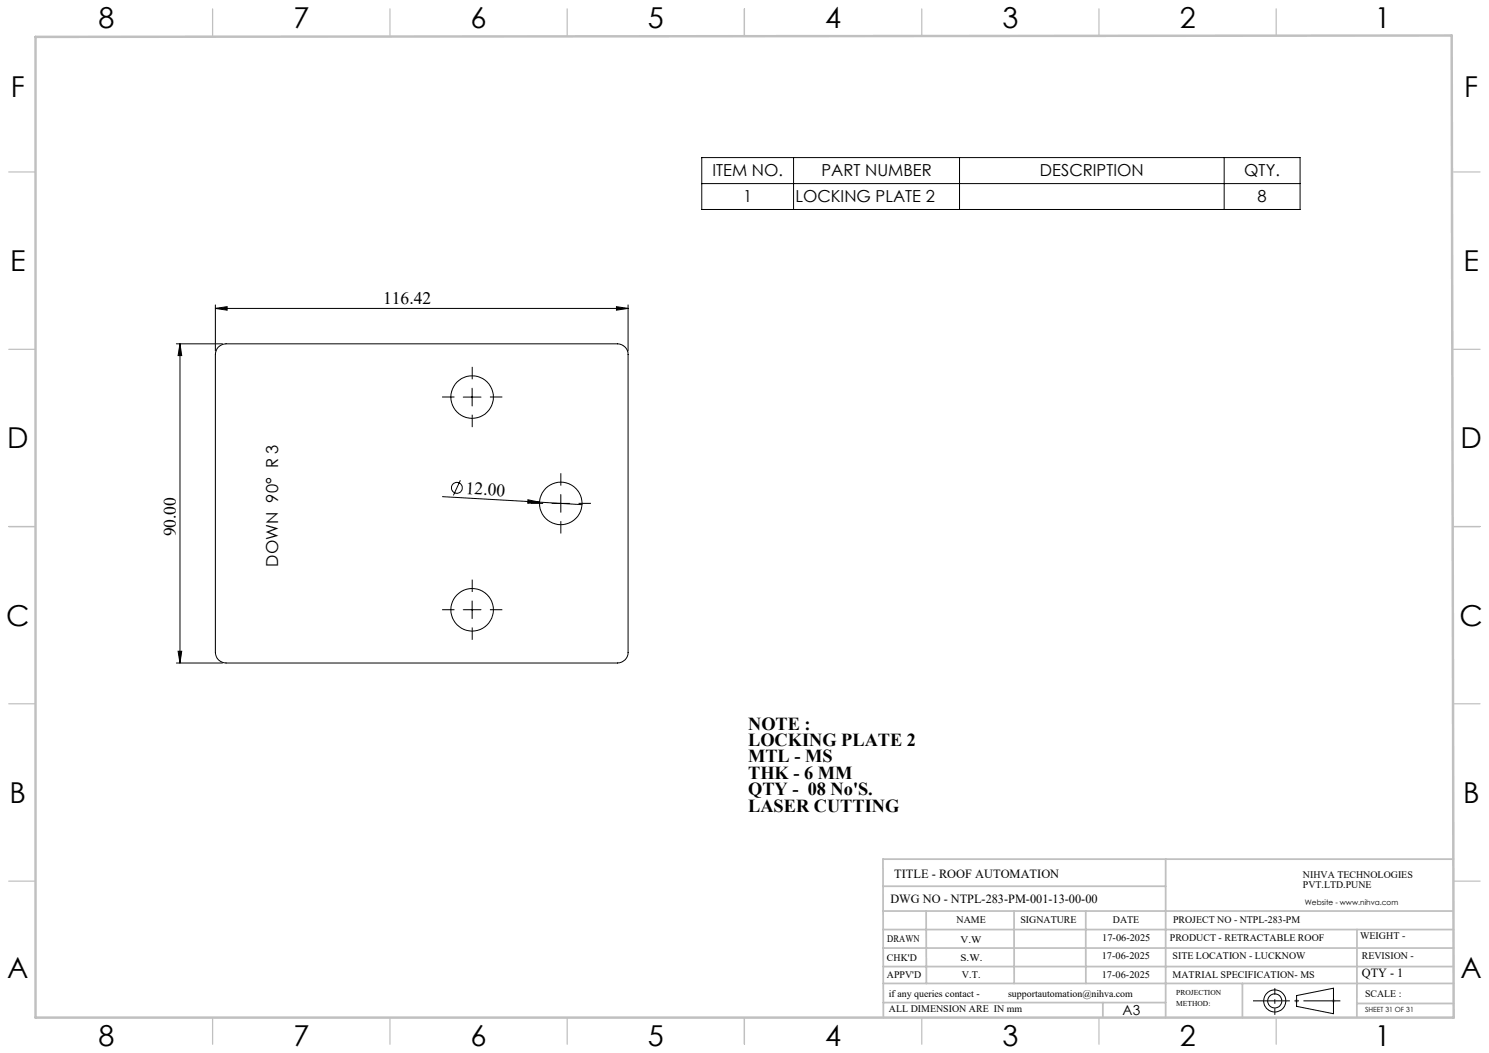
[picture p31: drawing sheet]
<svg xmlns="http://www.w3.org/2000/svg" width="420mm" height="297mm" viewBox="0 0 420 297" stroke-linecap="round" stroke-linejoin="round" font-family="sans-serif">
<defs><g id="words">
<g font-size="8.1">
<text x="27.8" y="8">8</text>
<text x="82.8" y="8">7</text>
<text x="132.8" y="8">6</text>
<text x="182.8" y="8">5</text>
<text x="232.8" y="8">4</text>
<text x="282.8" y="8">3</text>
<text x="332.8" y="8">2</text>
<text x="387.8" y="8">1</text>
<text x="3" y="27.2">F</text>
<text x="413" y="27.2">F</text>
<text x="2.8" y="76.5">E</text>
<text x="412.8" y="76.5">E</text>
<text x="2" y="126.5">D</text>
<text x="412" y="126.5">D</text>
<text x="1.7" y="176.5">C</text>
<text x="411.7" y="176.5">C</text>
<text x="2.7" y="226.5">B</text>
<text x="412.7" y="226.5">B</text>
<text x="2" y="275.7">A</text>
<text x="412" y="275.7">A</text>
<text x="27.8" y="295">8</text>
<text x="82.8" y="295">7</text>
<text x="132.8" y="295">6</text>
<text x="182.8" y="295">5</text>
<text x="232.8" y="295">4</text>
<text x="282.8" y="295">3</text>
<text x="332.8" y="295">2</text>
<text x="387.8" y="295">1</text>
</g>
<g font-size="5.2">
<text x="211" y="205.8">NOTE :</text>
<text x="211" y="210.4">LOCKING PLATE 2</text>
<text x="211" y="215">MTL - MS</text>
<text x="211" y="219.7">THK - 6 MM</text>
<text x="211" y="224.3">QTY - 08 No'S.</text>
<text x="211" y="228.9">LASER CUTTING</text>
</g>
<g font-size="4.9">
<text x="108.1" y="85.8">116.42</text>
<text x="131.3" y="139.3" transform="rotate(3 131.3 139.3)">12.00</text>
<text x="49.6" y="151.3" transform="rotate(-90 49.6 151.3)">90.00</text>
</g>
<g font-size="4.7">
<text x="201" y="49.8">ITEM NO.</text>
<text x="231.7" y="49.8">PART NUMBER</text>
<text x="293.4" y="49.8">DESCRIPTION</text>
<text x="351" y="49.8">QTY.</text>
<text x="209.6" y="57.1">1</text>
<text x="224.4" y="57.1">LOCKING PLATE 2</text>
<text x="354.7" y="57.1">8</text>
<text x="78.5" y="159.8" transform="rotate(-90 78.5 159.8)">DOWN 90° R 3</text>
</g>
<text font-size="3.9" x="316.7" y="286.4">A3</text>
<g font-size="3.5">
<text x="252.2" y="247.6">TITLE - ROOF AUTOMATION</text>
<text x="251.2" y="254.7">DWG NO - NTPL-283-PM-001-13-00-00</text>
<text x="384.1" y="275.6">QTY - 1</text>
</g>
<g font-size="2.8">
<text x="367.5" y="247.6">NIHVA TECHNOLOGIES</text>
<text x="367.5" y="250.5">PVT.LTD.PUNE</text>
<text x="269.8" y="260.3">NAME</text>
<text x="287.8" y="260.3">SIGNATURE</text>
<text x="313.9" y="260.4">DATE</text>
<text x="330.9" y="260.4">PROJECT NO - NTPL-283-PM</text>
<text x="250.3" y="265.6">DRAWN</text>
<text x="270.9" y="266.1">V.W</text>
<text x="310.9" y="265.5">17-06-2025</text>
<text x="330" y="265.5">PRODUCT - RETRACTABLE ROOF</text>
<text x="383.6" y="264.8">WEIGHT -</text>
<text x="250.2" y="271.1">CHK'D</text>
<text x="250.2" y="275.8">APPV'D</text>
<text x="270.9" y="271.1">S.W.</text>
<text x="271.3" y="275.8">V.T.</text>
<text x="310.8" y="270.6">17-06-2025</text>
<text x="310.8" y="275.8">17-06-2025</text>
<text x="330.7" y="275.8">MATRIAL SPECIFICATION- MS</text>
<text x="330.7" y="270.6">SITE LOCATION - LUCKNOW</text>
<text x="384.1" y="270.6">REVISION -</text>
<text x="250.7" y="281.1">if any queries contact -</text>
<text x="284.3" y="281.1">supportautomation@nihva.com</text>
<text x="385" y="281.1">SCALE :</text>
<text x="250.7" y="285.6">ALL DIMENSION ARE IN mm</text>
</g>
<g font-size="2.1">
<text x="368.1" y="255.1">Website - www.nihva.com</text>
<text x="331.8" y="280.8">PROJECTION</text>
<text x="331.8" y="283.9">METHOD:</text>
</g>
<text font-size="2" x="385" y="285.5">SHEET 31 OF 31</text>
</g></defs>
<g fill="none" stroke="#000" stroke-width=".28">
<path d="M197.9 44.4h168.8v14.7h-168.8zM197.9 51.8h168.8M223.8 44.4v14.7M270.7 44.4v14.7M345.3 44.4v14.7M49.7 97h13.1M50.8 97l.5 3.3h-1.1zM50.8 97v90M60.7 87l3.4-.5v1zM60.7 86v13M60.7 87h116.5M61.6 97.9l1-.7 1.1-.2h110.5a3 3 0 0 1 3 3v84a3 3 0 0 1-3 3h-110.5a3 3 0 0 1-3-3v-84a3.3 3.3 0 0 1 .9-2.1z"/>
<path d="M173.9 86.5l3.3 .5-3.3 .5zM177.2 86v13M130.7 112h5M133.2 109.5v5M129.9 135.5l-2 4.2M158.2 139.5v5M124.8 140.1l27.4 1.5M148.9 141l3.3 .6-3.3 .4zM152.2 141.6l12 .7M155.7 142h5M130.7 172h5M133.2 169.5v5"/>
<path d="M49.7 187h13.1M50.2 183.7h1.1l-.5 3.3zM365.7 280.8l10.4-2.1v7.2l-10.4-2.1z"/>
<circle cx="133.2" cy="112" r="6"/>
<circle cx="128.9" cy="137.6" r="1.53"/>
<circle cx="158.2" cy="142" r="6"/>
<circle cx="133.2" cy="172" r="6"/>
<circle cx="359.6" cy="282.3" r="1.98"/>
<circle cx="359.6" cy="282.3" r="3.1"/>
</g>
<path d="M365.2 282.3h1.1M365.4 282l.7 .7M365.7 281.8v1M366.1 282l-.7 .7M375.6 282.3h1.1M375.8 282l.7 .7M376.1 281.8v1M376.5 282l-.7 .7" fill="none" stroke="#c0c0c0" stroke-width=".28"/>
<path d="M128.2 112h-3.5M133.2 107v-3.5M133.2 117v3.5M138.2 112h3.5M158.2 137v-3.5M153.2 142h-3.5M158.2 147v3.5M163.2 142h3.5M128.2 172h-3.5M133.2 167v-3.5M133.2 177v3.5M138.2 172h3.5" fill="none" stroke="#000" stroke-width=".28" stroke-dasharray="15.2 1.3 1.3 1.3" stroke-linecap="butt"/>
<path d="M353.4 282.3h24.7" fill="none" stroke="#000" stroke-width=".28" stroke-dasharray="15.2 1.3 1.3 1.3" stroke-dashoffset="4.8" stroke-linecap="butt"/>
<path d="M359.6 286.2v-7.5" fill="none" stroke="#000" stroke-width=".28" stroke-dasharray="15.2 1.3 1.3 1.3" stroke-dashoffset="13.4" stroke-linecap="butt"/>
<g fill="none" stroke="#c0c0c0" stroke-width=".35">
<path d="M60 2.5v7.5M110 2.5v7.5M160 2.5v7.5M210 2.5v7.5M260 2.5v7.5M310 2.5v7.5M360 2.5v7.5M2.5 48.5h7.5M410 48.5h7.5M2.5 98.5h7.5M410 98.5h7.5M2.5 148.5h7.5"/>
<path d="M410 148.5h7.5M2.5 198.5h7.5M410 198.5h7.5M2.5 248.5h7.5M410 248.5h7.5M60 287v7.5M110 287v7.5M160 287v7.5M210 287v7.5M260 287v7.5M310 287v7.5M360 287v7.5"/>
</g>
<g fill="none" stroke="#c0c0c0" stroke-width=".5">
<path d="M249.1 257h160.9M249.1 250h79.7M261.2 257l.1 20.4M286 257l.1 20.4M306.2 257l.1 20.4M328.8 242.3v44.8M410 242.3h-160.9l.1 44.7M249.1 272.6h160.9M249.1 267.4h160.9M249.1 262.2h160.9M249.1 277.4h160.9M350.4 277.4v9.6"/>
<path d="M382.8 262.2l-.1 24.8M249.2 282.8h79.6M311.1 282.8v4.2M382.7 283h27.3"/>
</g>
<path d="M10 10.4l399.5-.4 .5 277h-400z" fill="none" stroke="#c0c0c0" stroke-width=".7"/>
<g fill="#000">
<path d="M148.9 141l3.3 .6-3.3 .4z"/>
<path d="M50.8 97l.5 3.3h-1.1zM50.2 183.7h1.1l-.5 3.3z"/>
<path d="M60.7 87l3.4-.5v1zM173.9 86.5l3.3 .5-3.3 .5z"/>
</g>
<use href="#words"/>
</svg>
